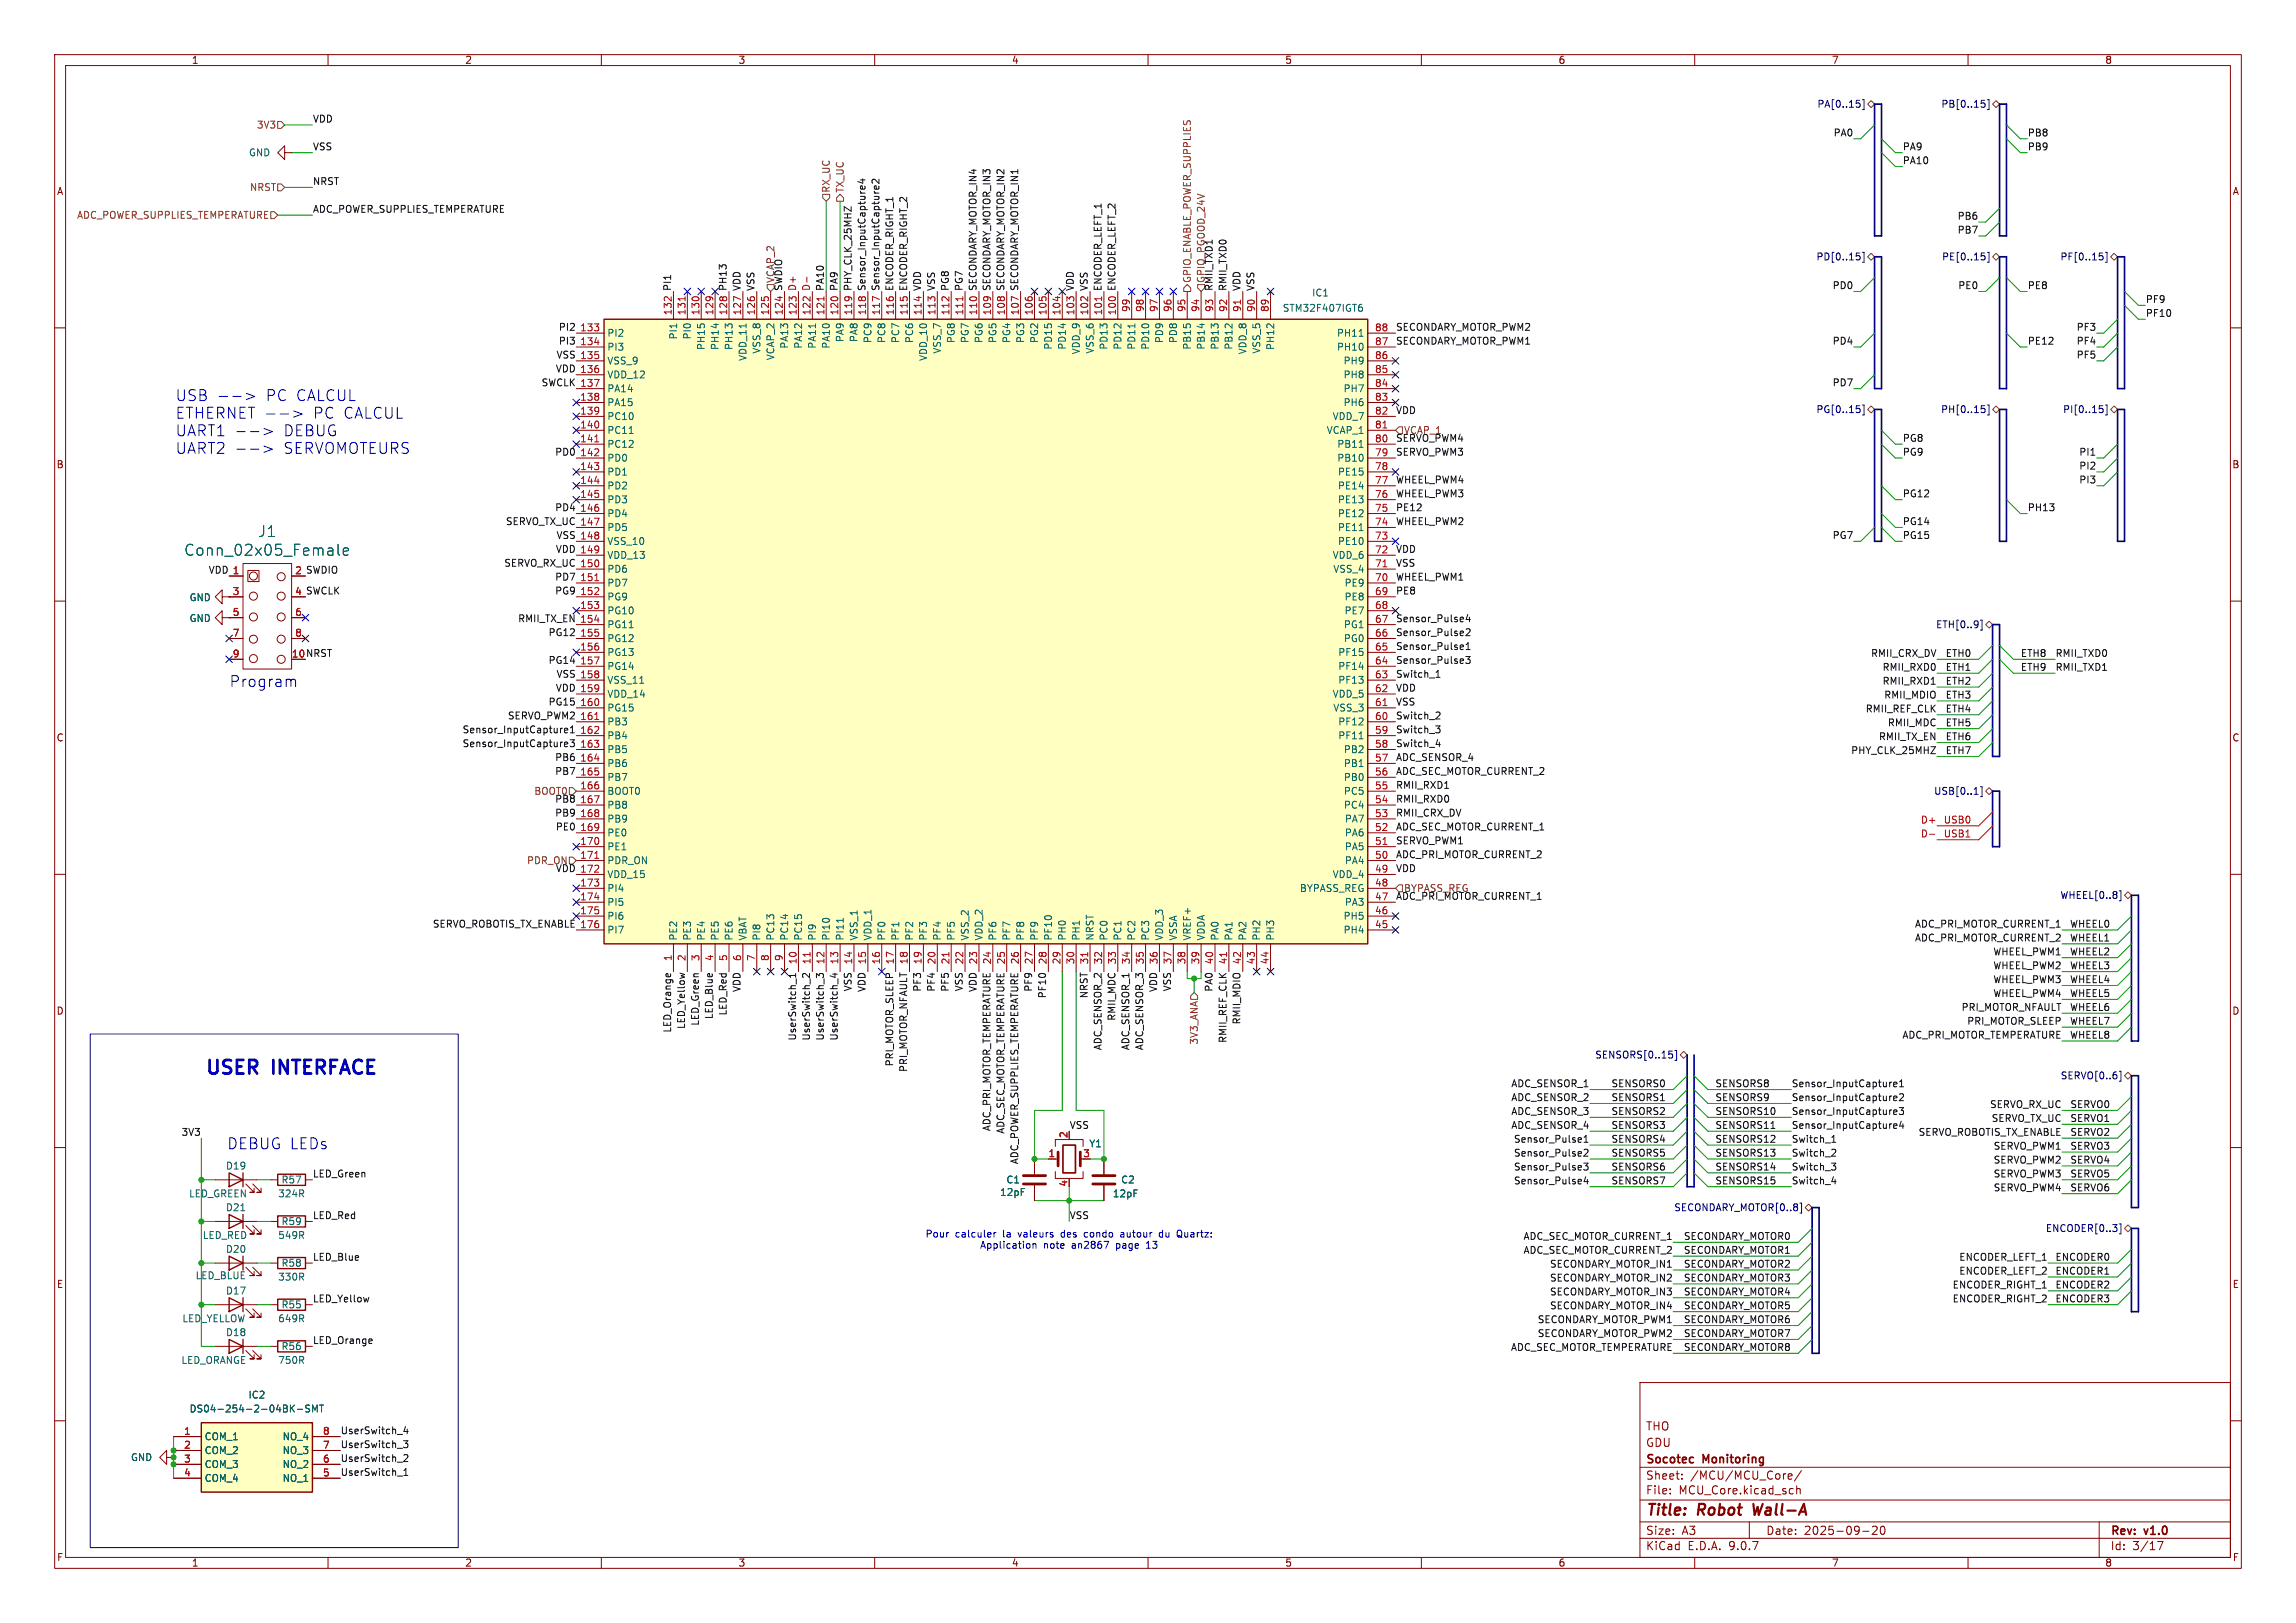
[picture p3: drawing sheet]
<svg xmlns="http://www.w3.org/2000/svg" width="420mm" height="297mm" viewBox="0 0 420 297" stroke-linecap="round" stroke-linejoin="round" font-family="sans-serif">
<defs><g id="words">
<g font-size="3.5" fill="#0000c2">
<text x="37.2" y="197.3">USER</text>
<text x="49.9" y="197.3">INTERFACE</text>
</g>
<g font-size="2.8" fill="#0000c2">
<text x="32" y="73.6">USB --&gt;</text>
<text x="32" y="76.8">ETHERNET --&gt;</text>
<text x="48.6" y="73.6">PC CALCUL</text>
<text x="57.3" y="76.8">PC CALCUL</text>
<text x="32" y="80.1">UART1 --&gt;</text>
<text x="32" y="83.3">UART2 --&gt;</text>
<text x="51.8" y="80.1">DEBUG</text>
<text x="51.8" y="83.3">SERVOMOTEURS</text>
<text x="41.9" y="125.9">Program</text>
<text x="41.5" y="210.5">DEBUG LEDs</text>
</g>
<g font-size="2.8" fill="#006464">
<text x="33.6" y="101.9">Conn_02x05_Female</text>
<text x="47.1" y="98.5">J1</text>
</g>
<g font-size="2.8" fill="#840000">
<text x="301" y="277.9">Title:</text>
<text x="310.6" y="277.9">Robot</text>
<text x="321.5" y="277.9">Wall-A</text>
</g>
<g font-size="2.1" fill="#840000">
<text x="301" y="262">THO</text>
<text x="301" y="268.2">Socotec</text>
<text x="301" y="265">GDU</text>
<text x="311.6" y="268.2">Monitoring</text>
<text x="301" y="273.7">File:</text>
<text x="301" y="271">Sheet:</text>
<text x="307.1" y="273.7">MCU_Core.kicad_sch</text>
<text x="309.2" y="271">/MCU/MCU_Core/</text>
<text x="301" y="281.1">Size:</text>
<text x="307.6" y="281.1">A3</text>
<text x="323" y="281.1">Date:</text>
<text x="330" y="281.1">2025-09-20</text>
<text x="386" y="281.3">Rev:</text>
<text x="392.4" y="281.3">v1.0</text>
<text x="301" y="283.9">KiCad</text>
<text x="308.7" y="283.9">E.D.A.</text>
<text x="316.3" y="283.9">9.0.7</text>
<text x="386" y="283.9">Id:</text>
<text x="390.1" y="283.9">3/17</text>
</g>
<g font-size="1.8" fill="#840000">
<text x="35" y="11.9">1</text>
<text x="85" y="11.9">2</text>
<text x="135" y="11.9">3</text>
<text x="185" y="11.9">4</text>
<text x="235" y="11.9">5</text>
<text x="285" y="11.9">6</text>
<text x="335" y="11.9">7</text>
<text x="385" y="11.9">8</text>
<text x="10.3" y="35.9">A</text>
<text x="408.3" y="35.9">A</text>
<text x="10.3" y="85.9">B</text>
<text x="408.2" y="85.9">B</text>
<text x="53.9" y="105.2">2 SWDIO</text>
<text x="53.9" y="109">4 SWCLK</text>
<text x="53.3" y="120.4">10 NRST</text>
<text x="10.3" y="135.9">C</text>
<text x="408.2" y="135.9">C</text>
<text x="10.3" y="185.9">D</text>
<text x="408.2" y="185.9">D</text>
<text x="10.3" y="235.9">E</text>
<text x="408.3" y="235.9">E</text>
<text x="10.3" y="285.9">F</text>
<text x="35" y="286.9">1</text>
<text x="85" y="286.9">2</text>
<text x="135" y="286.9">3</text>
<text x="185" y="286.9">4</text>
<text x="235" y="286.9">5</text>
<text x="285" y="286.9">6</text>
<text x="335" y="286.9">7</text>
<text x="385" y="286.9">8</text>
<text x="408.3" y="285.9">F</text>
</g>
<g font-size="1.8" fill="#725600">
<text x="46.9" y="23.7">3V3</text>
<text x="45.6" y="35.2">NRST</text>
<text x="152" y="35.4" transform="rotate(-90 152 35.4)">RX_UC</text>
<text x="154.5" y="35.4" transform="rotate(-90 154.5 35.4)">TX_UC</text>
<text x="14" y="40.2">ADC_POWER_SUPPLIES_TEMPERATURE</text>
<text x="141.8" y="51.9" transform="rotate(-90 141.8 51.9)">VCAP_2</text>
<text x="218" y="51.9" transform="rotate(-90 218 51.9)">GPIO_ENABLE_POWER_SUPPLIES</text>
<text x="220.6" y="51.9" transform="rotate(-90 220.6 51.9)">GPIO_PGOOD_24V</text>
<text x="97.6" y="145.6">BOOT0</text>
<text x="96.3" y="158.3">PDR_ON</text>
<text x="219.3" y="191.3" transform="rotate(-90 219.3 191.3)">3V3_ANA</text>
</g>
<g font-size="1.8" fill="#0f0f0f">
<text x="57.1" y="22.5">VDD</text>
<text x="57.1" y="27.6">VSS</text>
<text x="335.3" y="25.1">PA0</text>
<text x="348" y="27.6">PA9</text>
<text x="370.8" y="27.6">PB9</text>
<text x="370.8" y="25.1">PB8</text>
<text x="57.1" y="33.9">NRST</text>
<text x="348" y="30.1">PA10</text>
<text x="57.1" y="39">ADC_POWER_SUPPLIES_TEMPERATURE</text>
<text x="358" y="40.3">PB6</text>
<text x="358" y="42.8">PB7</text>
<text x="122.8" y="53.3" transform="rotate(-90 122.8 53.3)">PI1</text>
<text x="133" y="53.3" transform="rotate(-90 133 53.3)">PH13</text>
<text x="135.5" y="53.3" transform="rotate(-90 135.5 53.3)">VDD</text>
<text x="138.1" y="53.3" transform="rotate(-90 138.1 53.3)">VSS</text>
<text x="143.2" y="53.3" transform="rotate(-90 143.2 53.3)">SWDIO</text>
<text x="150.8" y="53.3" transform="rotate(-90 150.8 53.3)">PA10</text>
<text x="153.3" y="53.3" transform="rotate(-90 153.3 53.3)">PA9</text>
<text x="155.9" y="53.3" transform="rotate(-90 155.9 53.3)">PHY_CLK_25MHZ</text>
<text x="158.4" y="53.3" transform="rotate(-90 158.4 53.3)">Sensor_InputCapture4</text>
<text x="160.9" y="53.3" transform="rotate(-90 160.9 53.3)">Sensor_InputCapture2</text>
<text x="163.5" y="53.3" transform="rotate(-90 163.5 53.3)">ENCODER_RIGHT_1</text>
<text x="166" y="53.3" transform="rotate(-90 166 53.3)">ENCODER_RIGHT_2</text>
<text x="168.6" y="53.3" transform="rotate(-90 168.6 53.3)">VDD</text>
<text x="171.1" y="53.3" transform="rotate(-90 171.1 53.3)">VSS</text>
<text x="173.6" y="53.3" transform="rotate(-90 173.6 53.3)">PG8</text>
<text x="176.2" y="53.3" transform="rotate(-90 176.2 53.3)">PG7</text>
<text x="178.7" y="53.3" transform="rotate(-90 178.7 53.3)">SECONDARY_MOTOR_IN4</text>
<text x="181.3" y="53.3" transform="rotate(-90 181.3 53.3)">SECONDARY_MOTOR_IN3</text>
<text x="183.8" y="53.3" transform="rotate(-90 183.8 53.3)">SECONDARY_MOTOR_IN2</text>
<text x="186.3" y="53.3" transform="rotate(-90 186.3 53.3)">SECONDARY_MOTOR_IN1</text>
<text x="196.5" y="53.3" transform="rotate(-90 196.5 53.3)">VDD</text>
<text x="199" y="53.3" transform="rotate(-90 199 53.3)">VSS</text>
<text x="201.6" y="53.3" transform="rotate(-90 201.6 53.3)">ENCODER_LEFT_1</text>
<text x="204.1" y="53.3" transform="rotate(-90 204.1 53.3)">ENCODER_LEFT_2</text>
<text x="221.9" y="53.3" transform="rotate(-90 221.9 53.3)">RMII_TXD1</text>
<text x="224.4" y="53.3" transform="rotate(-90 224.4 53.3)">RMII_TXD0</text>
<text x="227" y="53.3" transform="rotate(-90 227 53.3)">VDD</text>
<text x="229.5" y="53.3" transform="rotate(-90 229.5 53.3)">VSS</text>
<text x="335.1" y="53">PD0</text>
<text x="358.1" y="53">PE0</text>
<text x="370.8" y="53">PE8</text>
<text x="392.4" y="55.5">PF9</text>
<text x="392.4" y="58.1">PF10</text>
<text x="101.7" y="65.7">VSS 135</text>
<text x="102.1" y="63.2">PI3</text>
<text x="102.1" y="60.6">PI2</text>
<text x="255.3" y="63.2">SECONDARY_MOTOR_PWM1</text>
<text x="255.3" y="60.6">SECONDARY_MOTOR_PWM2</text>
<text x="335.1" y="63.2">PD4</text>
<text x="370.8" y="63.2">PE12</text>
<text x="379.8" y="65.7">PF5</text>
<text x="379.8" y="60.6">PF3</text>
<text x="379.8" y="63.2">PF4</text>
<text x="99" y="70.8">SWCLK 137</text>
<text x="101.6" y="68.2">VDD 136</text>
<text x="335.1" y="70.8">PD7</text>
<text x="255.3" y="75.9">VDD</text>
<text x="101.5" y="83.5">PD0</text>
<text x="255.3" y="83.5">SERVO_PWM3</text>
<text x="255.3" y="80.9">SERVO_PWM4</text>
<text x="256.7" y="79.6">VCAP_1</text>
<text x="348" y="83.5">PG9</text>
<text x="348" y="80.9">PG8</text>
<text x="380.3" y="83.5">PI1</text>
<text x="255.3" y="88.6">WHEEL_PWM4</text>
<text x="380.3" y="86">PI2</text>
<text x="380.3" y="88.6">PI3</text>
<text x="101.5" y="93.6">PD4</text>
<text x="255.3" y="91.1">WHEEL_PWM3</text>
<text x="255.3" y="93.6">PE12</text>
<text x="348" y="91.1">PG12</text>
<text x="370.8" y="93.6">PH13</text>
<text x="92.4" y="96.2">SERVO_TX_UC 147</text>
<text x="101.6" y="101.3">VDD 149</text>
<text x="101.7" y="98.7">VSS 148</text>
<text x="255.3" y="96.2">WHEEL_PWM2</text>
<text x="255.3" y="101.3">VDD</text>
<text x="335.1" y="98.7">PG7</text>
<text x="348" y="98.7">PG15</text>
<text x="348" y="96.2">PG14</text>
<text x="38.1" y="105.1">VDD 1</text>
<text x="92.1" y="103.8">SERVO_RX_UC 150</text>
<text x="101.5" y="106.3">PD7</text>
<text x="255.3" y="103.8">VSS</text>
<text x="255.3" y="106.3">WHEEL_PWM1</text>
<text x="94.7" y="114">RMII_TX_EN 154</text>
<text x="101.5" y="108.9">PG9</text>
<text x="255.3" y="114">Sensor_Pulse4</text>
<text x="255.3" y="108.9">PE8</text>
<text x="100.2" y="116.5">PG12</text>
<text x="255.3" y="119">Sensor_Pulse1</text>
<text x="255.3" y="116.5">Sensor_Pulse2</text>
<text x="100.2" y="121.6">PG14</text>
<text x="101.7" y="124.1">VSS 158</text>
<text x="255.3" y="121.6">Sensor_Pulse3</text>
<text x="255.3" y="124.1">Switch_1</text>
<text x="342.2" y="120.3">RMII_CRX_DV</text>
<text x="344.3" y="122.8">RMII_RXD0</text>
<text x="344.3" y="125.4">RMII_RXD1</text>
<text x="355.8" y="120.3">ETH0</text>
<text x="355.8" y="122.8">ETH1</text>
<text x="355.8" y="125.4">ETH2</text>
<text x="369.6" y="122.8">ETH9</text>
<text x="369.6" y="120.3">ETH8</text>
<text x="375.9" y="120.3">RMII_TXD0</text>
<text x="375.9" y="122.8">RMII_TXD1</text>
<text x="92.8" y="131.7">SERVO_PWM2</text>
<text x="100.2" y="129.2">PG15</text>
<text x="101.6" y="126.7">VDD 159</text>
<text x="255.3" y="126.7">VDD</text>
<text x="255.3" y="129.2">VSS</text>
<text x="255.3" y="131.7">Switch_2</text>
<text x="341.2" y="130.5">RMII_REF_CLK</text>
<text x="344.6" y="127.9">RMII_MDIO</text>
<text x="355.8" y="130.5">ETH4</text>
<text x="355.8" y="127.9">ETH3</text>
<text x="84.5" y="134.3">Sensor_InputCapture1</text>
<text x="84.5" y="136.8">Sensor_InputCapture3</text>
<text x="255.3" y="136.8">Switch_4</text>
<text x="255.3" y="134.3">Switch_3</text>
<text x="343.6" y="135.5">RMII_TX_EN</text>
<text x="345.2" y="133">RMII_MDC</text>
<text x="355.8" y="135.5">ETH6</text>
<text x="355.8" y="133">ETH5</text>
<text x="101.5" y="141.9">PB7</text>
<text x="101.5" y="139.4">PB6</text>
<text x="255.3" y="141.9">ADC_SEC_MOTOR_CURRENT_2</text>
<text x="255.3" y="139.4">ADC_SENSOR_4</text>
<text x="338.5" y="138.1">PHY_CLK_25MHZ</text>
<text x="355.8" y="138.1">ETH7</text>
<text x="101.5" y="147">PB8</text>
<text x="101.5" y="149.5">PB9</text>
<text x="255.3" y="149.5">RMII_CRX_DV</text>
<text x="255.3" y="144.4">RMII_RXD1</text>
<text x="255.3" y="147">RMII_RXD0</text>
<text x="101.6" y="152.1">PE0</text>
<text x="255.3" y="154.6">SERVO_PWM1</text>
<text x="255.3" y="152.1">ADC_SEC_MOTOR_CURRENT_1</text>
<text x="101.6" y="159.7">VDD 172</text>
<text x="255.3" y="159.7">VDD</text>
<text x="255.3" y="157.1">ADC_PRI_MOTOR_CURRENT_2</text>
<text x="255.3" y="164.8">ADC_PRI_MOTOR_CURRENT_1</text>
<text x="256.7" y="163.4">BYPASS_REG</text>
<text x="79.1" y="169.8">SERVO_ROBOTIS_TX_ENABLE 176</text>
<text x="350.2" y="169.8">ADC_PRI_MOTOR_CURRENT_1</text>
<text x="350.2" y="172.4">ADC_PRI_MOTOR_CURRENT_2</text>
<text x="378.6" y="172.4">WHEEL1</text>
<text x="378.6" y="169.8">WHEEL0</text>
<text x="364.5" y="177.5">WHEEL_PWM2</text>
<text x="364.5" y="174.9">WHEEL_PWM1</text>
<text x="364.5" y="180">WHEEL_PWM3</text>
<text x="378.6" y="174.9">WHEEL2</text>
<text x="378.6" y="180">WHEEL4</text>
<text x="378.6" y="177.5">WHEEL3</text>
<text x="133" y="185.9" transform="rotate(-90 133 185.9)">LED_Red</text>
<text x="135.5" y="181.6" transform="rotate(-90 135.5 181.6)">VDD</text>
<text x="155.9" y="181.5" transform="rotate(-90 155.9 181.5)">VSS</text>
<text x="158.4" y="181.6" transform="rotate(-90 158.4 181.6)">VDD</text>
<text x="168.6" y="181.6" transform="rotate(-90 168.6 181.6)">PF3</text>
<text x="171.1" y="181.6" transform="rotate(-90 171.1 181.6)">PF4</text>
<text x="173.6" y="181.6" transform="rotate(-90 173.6 181.6)">PF5</text>
<text x="176.2" y="181.5" transform="rotate(-90 176.2 181.5)">VSS</text>
<text x="178.7" y="181.6" transform="rotate(-90 178.7 181.6)">VDD</text>
<text x="188.9" y="181.6" transform="rotate(-90 188.9 181.6)">PF9</text>
<text x="191.4" y="182.8" transform="rotate(-90 191.4 182.8)">PF10</text>
<text x="199" y="182.8" transform="rotate(-90 199 182.8)">NRST</text>
<text x="211.7" y="181.6" transform="rotate(-90 211.7 181.6)">VDD</text>
<text x="214.3" y="181.5" transform="rotate(-90 214.3 181.5)">VSS</text>
<text x="221.9" y="181.6" transform="rotate(-90 221.9 181.6)">PA0</text>
<text x="358.7" y="185.1">PRI_MOTOR_NFAULT</text>
<text x="364.5" y="182.5">WHEEL_PWM4</text>
<text x="378.6" y="185.1">WHEEL6</text>
<text x="378.6" y="182.5">WHEEL5</text>
<text x="122.8" y="189.1" transform="rotate(-90 122.8 189.1)">LED_Orange</text>
<text x="125.4" y="188.4" transform="rotate(-90 125.4 188.4)">LED_Yellow</text>
<text x="127.9" y="187.8" transform="rotate(-90 127.9 187.8)">LED_Green</text>
<text x="130.5" y="186.6" transform="rotate(-90 130.5 186.6)">LED_Blue</text>
<text x="145.7" y="190.5" transform="rotate(-90 145.7 190.5)">UserSwitch_1</text>
<text x="148.2" y="190.5" transform="rotate(-90 148.2 190.5)">UserSwitch_2</text>
<text x="150.8" y="190.5" transform="rotate(-90 150.8 190.5)">UserSwitch_3</text>
<text x="153.3" y="190.5" transform="rotate(-90 153.3 190.5)">UserSwitch_4</text>
<text x="204.1" y="186.9" transform="rotate(-90 204.1 186.9)">RMII_MDC</text>
<text x="224.4" y="190.9" transform="rotate(-90 224.4 190.9)">RMII_REF_CLK</text>
<text x="227" y="187.6" transform="rotate(-90 227 187.6)">RMII_MDIO</text>
<text x="347.9" y="190.2">ADC_PRI_MOTOR_TEMPERATURE WHEEL8</text>
<text x="359.8" y="187.6">PRI_MOTOR_SLEEP</text>
<text x="378.6" y="187.6">WHEEL7</text>
<text x="163.5" y="195.2" transform="rotate(-90 163.5 195.2)">PRI_MOTOR_SLEEP</text>
<text x="166" y="196.3" transform="rotate(-90 166 196.3)">PRI_MOTOR_NFAULT</text>
<text x="201.6" y="192.3" transform="rotate(-90 201.6 192.3)">ADC_SENSOR_2</text>
<text x="206.7" y="192.3" transform="rotate(-90 206.7 192.3)">ADC_SENSOR_1</text>
<text x="209.2" y="192.3" transform="rotate(-90 209.2 192.3)">ADC_SENSOR_3</text>
<text x="276.4" y="201.6">ADC_SENSOR_2</text>
<text x="276.4" y="199">ADC_SENSOR_1</text>
<text x="294.7" y="199">SENSORS0</text>
<text x="294.7" y="201.6">SENSORS1</text>
<text x="313.7" y="199">SENSORS8</text>
<text x="313.7" y="201.6">SENSORS9</text>
<text x="327.7" y="199">Sensor_InputCapture1</text>
<text x="327.7" y="201.6">Sensor_InputCapture2</text>
<text x="363.9" y="202.9">SERVO_RX_UC</text>
<text x="378.6" y="202.9">SERVO0</text>
<text x="33.1" y="207.9">3V3</text>
<text x="181.3" y="207.1" transform="rotate(-90 181.3 207.1)">ADC_PRI_MOTOR_TEMPERATURE 24</text>
<text x="183.8" y="207.6" transform="rotate(-90 183.8 207.6)">ADC_SEC_MOTOR_TEMPERATURE 25</text>
<text x="195.6" y="206.7">VSS</text>
<text x="276.4" y="206.7">ADC_SENSOR_4</text>
<text x="276.4" y="204.1">ADC_SENSOR_3</text>
<text x="276.8" y="209.2">Sensor_Pulse1</text>
<text x="294.7" y="209.2">SENSORS4</text>
<text x="294.7" y="204.1">SENSORS2</text>
<text x="294.7" y="206.7">SENSORS3</text>
<text x="313.7" y="206.7">SENSORS11</text>
<text x="313.7" y="204.1">SENSORS10</text>
<text x="313.7" y="209.2">SENSORS12</text>
<text x="327.7" y="204.1">Sensor_InputCapture3</text>
<text x="327.7" y="209.2">Switch_1</text>
<text x="327.7" y="206.7">Sensor_InputCapture4</text>
<text x="350.9" y="207.9">SERVO_ROBOTIS_TX_ENABLE</text>
<text x="364.2" y="205.4">SERVO_TX_UC</text>
<text x="378.6" y="205.4">SERVO1</text>
<text x="378.6" y="207.9">SERVO2</text>
<text x="57.1" y="215.6">LED_Green</text>
<text x="186.3" y="213.1" transform="rotate(-90 186.3 213.1)">ADC_POWER_SUPPLIES_TEMPERATURE 26</text>
<text x="276.8" y="211.7">Sensor_Pulse2</text>
<text x="276.8" y="214.3">Sensor_Pulse3</text>
<text x="294.7" y="211.7">SENSORS5</text>
<text x="294.7" y="214.3">SENSORS6</text>
<text x="313.7" y="214.3">SENSORS14</text>
<text x="313.7" y="211.7">SENSORS13</text>
<text x="327.7" y="214.3">Switch_3</text>
<text x="327.7" y="211.7">Switch_2</text>
<text x="364.6" y="213">SERVO_PWM2</text>
<text x="364.6" y="215.6">SERVO_PWM3</text>
<text x="364.6" y="210.5">SERVO_PWM1</text>
<text x="378.6" y="213">SERVO4</text>
<text x="378.6" y="210.5">SERVO3</text>
<text x="378.6" y="215.6">SERVO5</text>
<text x="276.8" y="216.8">Sensor_Pulse4</text>
<text x="294.7" y="216.8">SENSORS7</text>
<text x="313.7" y="216.8">SENSORS15</text>
<text x="327.7" y="216.8">Switch_4</text>
<text x="364.6" y="218.1">SERVO_PWM4</text>
<text x="378.6" y="218.1">SERVO6</text>
<text x="57.1" y="223.2">LED_Red</text>
<text x="195.6" y="223.2">VSS</text>
<text x="278.6" y="227">ADC_SEC_MOTOR_CURRENT_1</text>
<text x="307.9" y="227">SECONDARY_MOTOR0</text>
<text x="57.1" y="230.8">LED_Blue</text>
<text x="278.6" y="229.5">ADC_SEC_MOTOR_CURRENT_2</text>
<text x="283.4" y="232.1">SECONDARY_MOTOR_IN1</text>
<text x="307.9" y="232.1">SECONDARY_MOTOR2</text>
<text x="307.9" y="229.5">SECONDARY_MOTOR1</text>
<text x="358.3" y="230.8">ENCODER_LEFT_1</text>
<text x="358.3" y="233.3">ENCODER_LEFT_2</text>
<text x="375.9" y="233.3">ENCODER1</text>
<text x="375.9" y="230.8">ENCODER0</text>
<text x="57.1" y="238.4">LED_Yellow</text>
<text x="283.4" y="239.7">SECONDARY_MOTOR_IN4</text>
<text x="283.4" y="234.6">SECONDARY_MOTOR_IN2</text>
<text x="283.4" y="237.1">SECONDARY_MOTOR_IN3</text>
<text x="307.9" y="239.7">SECONDARY_MOTOR5</text>
<text x="307.9" y="234.6">SECONDARY_MOTOR3</text>
<text x="307.9" y="237.1">SECONDARY_MOTOR4</text>
<text x="357.1" y="235.9">ENCODER_RIGHT_1</text>
<text x="357.1" y="238.4">ENCODER_RIGHT_2</text>
<text x="375.9" y="235.9">ENCODER2</text>
<text x="375.9" y="238.4">ENCODER3</text>
<text x="281.2" y="244.8">SECONDARY_MOTOR_PWM2</text>
<text x="281.2" y="242.2">SECONDARY_MOTOR_PWM1</text>
<text x="307.9" y="242.2">SECONDARY_MOTOR6</text>
<text x="307.9" y="244.8">SECONDARY_MOTOR7</text>
<text x="57.1" y="246">LED_Orange</text>
<text x="276.3" y="247.3">ADC_SEC_MOTOR_TEMPERATURE</text>
<text x="307.9" y="247.3">SECONDARY_MOTOR8</text>
<text x="62.2" y="262.5">UserSwitch_4</text>
<text x="62.2" y="265.1">UserSwitch_3</text>
<text x="62.2" y="267.6">UserSwitch_2</text>
<text x="62.2" y="270.2">UserSwitch_1</text>
</g>
<g font-size="1.8" fill="#000084">
<text x="332.3" y="19.9">PA[0..15]</text>
<text x="355" y="19.9">PB[0..15]</text>
<text x="332.2" y="47.9">PD[0..15]</text>
<text x="355.1" y="47.9">PE[0..15]</text>
<text x="376.8" y="47.9">PF[0..15]</text>
<text x="332.2" y="75.8">PG[0..15]</text>
<text x="355" y="75.8">PH[0..15]</text>
<text x="377.3" y="75.8">PI[0..15]</text>
<text x="354.1" y="115.2">ETH[0..9]</text>
<text x="353.7" y="145.6">USB[0..1]</text>
<text x="376.8" y="164.7">WHEEL[0..8]</text>
<text x="291.7" y="193.9">SENSORS[0..15]</text>
<text x="376.9" y="197.7">SERVO[0..6]</text>
<text x="306.2" y="221.8">SECONDARY_MOTOR[0..8]</text>
<text x="374.1" y="225.7">ENCODER[0..3]</text>
</g>
<g font-size="1.8" fill="#006464">
<text x="45.4" y="28.8">GND</text>
<text x="234.6" y="57.3">STM32F407IGT6</text>
<text x="239.9" y="54.5">IC1</text>
<text x="111" y="64.4">PI3</text>
<text x="111" y="61.8">PI2</text>
<text x="124.1" y="62.2" transform="rotate(-90 124.1 62.2)">PI1</text>
<text x="126.6" y="62.2" transform="rotate(-90 126.6 62.2)">PI0</text>
<text x="129.1" y="64.2" transform="rotate(-90 129.1 64.2)">PH15</text>
<text x="131.7" y="64.2" transform="rotate(-90 131.7 64.2)">PH14</text>
<text x="134.2" y="64.2" transform="rotate(-90 134.2 64.2)">PH13</text>
<text x="139.3" y="64.8" transform="rotate(-90 139.3 64.8)">VSS_8</text>
<text x="144.4" y="63.9" transform="rotate(-90 144.4 63.9)">PA13</text>
<text x="146.9" y="63.9" transform="rotate(-90 146.9 63.9)">PA12</text>
<text x="149.5" y="63.9" transform="rotate(-90 149.5 63.9)">PA11</text>
<text x="152" y="63.9" transform="rotate(-90 152 63.9)">PA10</text>
<text x="154.5" y="62.7" transform="rotate(-90 154.5 62.7)">PA9</text>
<text x="157.1" y="62.7" transform="rotate(-90 157.1 62.7)">PA8</text>
<text x="159.6" y="62.9" transform="rotate(-90 159.6 62.9)">PC9</text>
<text x="162.2" y="62.9" transform="rotate(-90 162.2 62.9)">PC8</text>
<text x="164.7" y="62.9" transform="rotate(-90 164.7 62.9)">PC7</text>
<text x="167.2" y="62.9" transform="rotate(-90 167.2 62.9)">PC6</text>
<text x="172.3" y="64.8" transform="rotate(-90 172.3 64.8)">VSS_7</text>
<text x="174.9" y="62.9" transform="rotate(-90 174.9 62.9)">PG8</text>
<text x="177.4" y="62.9" transform="rotate(-90 177.4 62.9)">PG7</text>
<text x="179.9" y="62.9" transform="rotate(-90 179.9 62.9)">PG6</text>
<text x="182.5" y="62.9" transform="rotate(-90 182.5 62.9)">PG5</text>
<text x="185" y="62.9" transform="rotate(-90 185 62.9)">PG4</text>
<text x="187.6" y="62.9" transform="rotate(-90 187.6 62.9)">PG3</text>
<text x="190.1" y="62.9" transform="rotate(-90 190.1 62.9)">PG2</text>
<text x="192.6" y="64.1" transform="rotate(-90 192.6 64.1)">PD15</text>
<text x="195.2" y="64.1" transform="rotate(-90 195.2 64.1)">PD14</text>
<text x="197.7" y="64.9" transform="rotate(-90 197.7 64.9)">VDD_9</text>
<text x="200.3" y="64.8" transform="rotate(-90 200.3 64.8)">VSS_6</text>
<text x="202.8" y="64.1" transform="rotate(-90 202.8 64.1)">PD13</text>
<text x="205.3" y="64.1" transform="rotate(-90 205.3 64.1)">PD12</text>
<text x="207.9" y="64.1" transform="rotate(-90 207.9 64.1)">PD11</text>
<text x="210.4" y="64.1" transform="rotate(-90 210.4 64.1)">PD10</text>
<text x="213" y="62.9" transform="rotate(-90 213 62.9)">PD9</text>
<text x="215.5" y="62.9" transform="rotate(-90 215.5 62.9)">PD8</text>
<text x="218" y="64.1" transform="rotate(-90 218 64.1)">PB15</text>
<text x="220.6" y="64.1" transform="rotate(-90 220.6 64.1)">PB14</text>
<text x="223.1" y="64.1" transform="rotate(-90 223.1 64.1)">PB13</text>
<text x="225.7" y="64.1" transform="rotate(-90 225.7 64.1)">PB12</text>
<text x="228.2" y="64.9" transform="rotate(-90 228.2 64.9)">VDD_8</text>
<text x="230.7" y="64.8" transform="rotate(-90 230.7 64.8)">VSS_5</text>
<text x="233.3" y="64.2" transform="rotate(-90 233.3 64.2)">PH12</text>
<text x="244.5" y="64.4">PH10</text>
<text x="244.5" y="61.8">PH11</text>
<text x="111" y="72">PA14</text>
<text x="111" y="69.4">VDD_12</text>
<text x="111" y="66.9">VSS_9</text>
<text x="136.8" y="66.1" transform="rotate(-90 136.8 66.1)">VDD_11</text>
<text x="141.8" y="66" transform="rotate(-90 141.8 66)">VCAP_2</text>
<text x="169.8" y="66.1" transform="rotate(-90 169.8 66.1)">VDD_10</text>
<text x="245.7" y="72">PH7</text>
<text x="245.7" y="69.4">PH8</text>
<text x="245.7" y="66.9">PH9</text>
<text x="111" y="77.1">PC10</text>
<text x="111" y="74.5">PA15</text>
<text x="243.7" y="77.1">VDD_7</text>
<text x="245.7" y="74.5">PH6</text>
<text x="111" y="82.1">PC12</text>
<text x="111" y="79.6">PC11</text>
<text x="242.6" y="79.6">VCAP_1</text>
<text x="244.5" y="82.1">PB11</text>
<text x="111" y="89.8">PD2</text>
<text x="111" y="87.2">PD1</text>
<text x="111" y="84.7">PD0</text>
<text x="244.5" y="84.7">PB10</text>
<text x="244.6" y="89.8">PE14</text>
<text x="244.6" y="87.2">PE15</text>
<text x="111" y="94.8">PD4</text>
<text x="111" y="92.3">PD3</text>
<text x="244.6" y="94.8">PE12</text>
<text x="244.6" y="92.3">PE13</text>
<text x="111" y="99.9">VSS_10</text>
<text x="111" y="97.4">PD5</text>
<text x="244.6" y="99.9">PE10</text>
<text x="244.6" y="97.4">PE11</text>
<text x="111" y="107.5">PD7</text>
<text x="111" y="105">PD6</text>
<text x="111" y="102.5">VDD_13</text>
<text x="243.7" y="102.5">VDD_6</text>
<text x="243.8" y="105">VSS_4</text>
<text x="245.9" y="107.5">PE9</text>
<text x="34.6" y="110.2">GND</text>
<text x="111" y="112.6">PG10</text>
<text x="111" y="110.1">PG9</text>
<text x="245.9" y="112.6">PE7</text>
<text x="245.9" y="110.1">PE8</text>
<text x="34.6" y="114">GND</text>
<text x="111" y="117.7">PG12</text>
<text x="111" y="115.2">PG11</text>
<text x="245.7" y="117.7">PG0</text>
<text x="245.7" y="115.2">PG1</text>
<text x="111" y="125.3">VSS_11</text>
<text x="111" y="122.8">PG14</text>
<text x="111" y="120.2">PG13</text>
<text x="244.7" y="125.3">PF13</text>
<text x="244.7" y="122.8">PF14</text>
<text x="244.7" y="120.2">PF15</text>
<text x="111" y="130.4">PG15</text>
<text x="111" y="127.9">VDD_14</text>
<text x="243.7" y="127.9">VDD_5</text>
<text x="243.8" y="130.4">VSS_3</text>
<text x="111" y="135.5">PB4</text>
<text x="111" y="132.9">PB3</text>
<text x="244.7" y="135.5">PF11</text>
<text x="244.7" y="132.9">PF12</text>
<text x="111" y="143.1">PB7</text>
<text x="111" y="140.6">PB6</text>
<text x="111" y="138">PB5</text>
<text x="245.7" y="143.1">PB0</text>
<text x="245.7" y="140.6">PB1</text>
<text x="245.7" y="138">PB2</text>
<text x="111" y="148.2">PB8</text>
<text x="111" y="145.6">BOOT0</text>
<text x="245.7" y="148.2">PC4</text>
<text x="245.7" y="145.6">PC5</text>
<text x="111" y="155.8">PE1</text>
<text x="111" y="153.3">PE0</text>
<text x="111" y="150.7">PB9</text>
<text x="245.9" y="155.8">PA5</text>
<text x="245.9" y="153.3">PA6</text>
<text x="245.9" y="150.7">PA7</text>
<text x="111" y="160.9">VDD_15</text>
<text x="111" y="158.3">PDR_ON</text>
<text x="243.7" y="160.9">VDD_4</text>
<text x="245.9" y="158.3">PA4</text>
<text x="111" y="166">PI5</text>
<text x="111" y="163.4">PI4</text>
<text x="237.7" y="163.4">BYPASS_REG</text>
<text x="245.9" y="166">PA3</text>
<text x="111" y="171">PI7</text>
<text x="111" y="168.5">PI6</text>
<text x="124.1" y="172.2" transform="rotate(-90 124.1 172.2)">PE2</text>
<text x="126.6" y="172.2" transform="rotate(-90 126.6 172.2)">PE3</text>
<text x="129.1" y="172.2" transform="rotate(-90 129.1 172.2)">PE4</text>
<text x="131.7" y="172.2" transform="rotate(-90 131.7 172.2)">PE5</text>
<text x="134.2" y="172.2" transform="rotate(-90 134.2 172.2)">PE6</text>
<text x="136.8" y="172.2" transform="rotate(-90 136.8 172.2)">VBAT</text>
<text x="139.3" y="172.2" transform="rotate(-90 139.3 172.2)">PI8</text>
<text x="141.8" y="172.2" transform="rotate(-90 141.8 172.2)">PC13</text>
<text x="144.4" y="172.2" transform="rotate(-90 144.4 172.2)">PC14</text>
<text x="146.9" y="172.2" transform="rotate(-90 146.9 172.2)">PC15</text>
<text x="149.5" y="172.2" transform="rotate(-90 149.5 172.2)">PI9</text>
<text x="152" y="172.2" transform="rotate(-90 152 172.2)">PI10</text>
<text x="154.5" y="172.2" transform="rotate(-90 154.5 172.2)">PI11</text>
<text x="157.1" y="172.2" transform="rotate(-90 157.1 172.2)">VSS_1</text>
<text x="159.6" y="172.2" transform="rotate(-90 159.6 172.2)">VDD_1</text>
<text x="162.2" y="172.2" transform="rotate(-90 162.2 172.2)">PF0</text>
<text x="164.7" y="172.2" transform="rotate(-90 164.7 172.2)">PF1</text>
<text x="167.2" y="172.2" transform="rotate(-90 167.2 172.2)">PF2</text>
<text x="169.8" y="172.2" transform="rotate(-90 169.8 172.2)">PF3</text>
<text x="172.3" y="172.2" transform="rotate(-90 172.3 172.2)">PF4</text>
<text x="174.9" y="172.2" transform="rotate(-90 174.9 172.2)">PF5</text>
<text x="177.4" y="172.2" transform="rotate(-90 177.4 172.2)">VSS_2</text>
<text x="179.9" y="172.2" transform="rotate(-90 179.9 172.2)">VDD_2</text>
<text x="182.5" y="172.2" transform="rotate(-90 182.5 172.2)">PF6</text>
<text x="185" y="172.2" transform="rotate(-90 185 172.2)">PF7</text>
<text x="187.6" y="172.2" transform="rotate(-90 187.6 172.2)">PF8</text>
<text x="190.1" y="172.2" transform="rotate(-90 190.1 172.2)">PF9</text>
<text x="192.6" y="172.2" transform="rotate(-90 192.6 172.2)">PF10</text>
<text x="195.2" y="172.2" transform="rotate(-90 195.2 172.2)">PH0</text>
<text x="197.7" y="172.2" transform="rotate(-90 197.7 172.2)">PH1</text>
<text x="200.3" y="172.2" transform="rotate(-90 200.3 172.2)">NRST</text>
<text x="202.8" y="172.2" transform="rotate(-90 202.8 172.2)">PC0</text>
<text x="205.3" y="172.2" transform="rotate(-90 205.3 172.2)">PC1</text>
<text x="207.9" y="172.2" transform="rotate(-90 207.9 172.2)">PC2</text>
<text x="210.4" y="172.2" transform="rotate(-90 210.4 172.2)">PC3</text>
<text x="213" y="172.2" transform="rotate(-90 213 172.2)">VDD_3</text>
<text x="215.5" y="172.2" transform="rotate(-90 215.5 172.2)">VSSA</text>
<text x="218" y="172.2" transform="rotate(-90 218 172.2)">VREF+</text>
<text x="220.6" y="172.2" transform="rotate(-90 220.6 172.2)">VDDA</text>
<text x="223.1" y="172.2" transform="rotate(-90 223.1 172.2)">PA0</text>
<text x="225.7" y="172.2" transform="rotate(-90 225.7 172.2)">PA1</text>
<text x="228.2" y="172.2" transform="rotate(-90 228.2 172.2)">PA2</text>
<text x="230.7" y="172.2" transform="rotate(-90 230.7 172.2)">PH2</text>
<text x="233.3" y="172.2" transform="rotate(-90 233.3 172.2)">PH3</text>
<text x="245.7" y="171">PH4</text>
<text x="245.7" y="168.5">PH5</text>
<text x="41.2" y="214.2">D19</text>
<text x="199.2" y="210.2">Y1</text>
<text x="34.5" y="219.3">LED_GREEN</text>
<text x="41.2" y="221.8">D21</text>
<text x="50.8" y="219.3">324R</text>
<text x="51.4" y="216.8">R57</text>
<text x="182.8" y="219">12pF</text>
<text x="184" y="216.8">C1</text>
<text x="203.5" y="219.3">12pF</text>
<text x="205" y="216.8">C2</text>
<text x="37" y="226.9">LED_RED</text>
<text x="50.8" y="226.9">549R</text>
<text x="51.4" y="224.4">R59</text>
<text x="41.2" y="229.5">D20</text>
<text x="51.4" y="232">R58</text>
<text x="35.7" y="234.3">LED_BLUE</text>
<text x="41.2" y="237.1">D17</text>
<text x="50.8" y="234.5">330R</text>
<text x="51.4" y="239.6">R55</text>
<text x="33.3" y="242.2">LED_YELLOW</text>
<text x="41.2" y="244.7">D18</text>
<text x="50.8" y="242.2">649R</text>
<text x="33.1" y="249.8">LED_ORANGE</text>
<text x="50.8" y="249.8">750R</text>
<text x="51.4" y="247.2">R56</text>
<text x="45.3" y="256.1">IC2</text>
<text x="34.6" y="258.7">DS04-254-2-04BK-SMT</text>
<text x="37.3" y="263.8">COM_1</text>
<text x="51.6" y="263.8">NO_4</text>
<text x="23.9" y="267.6">GND</text>
<text x="37.3" y="266.3">COM_2</text>
<text x="37.3" y="268.8">COM_3</text>
<text x="51.6" y="266.3">NO_3</text>
<text x="51.6" y="268.8">NO_2</text>
<text x="37.3" y="271.4">COM_4</text>
<text x="51.6" y="271.4">NO_1</text>
</g>
<g font-size="1.8" fill="#f00">
<text x="145.7" y="53.3" transform="rotate(-90 145.7 53.3)">D+</text>
<text x="148.2" y="53.3" transform="rotate(-90 148.2 53.3)">D-</text>
<text x="351.3" y="153.3">D-</text>
<text x="351.3" y="150.8">D+</text>
<text x="355.5" y="153.3">USB1</text>
<text x="355.5" y="150.8">USB0</text>
</g>
<g font-size="1.8" fill="#a90000">
<text x="122.9" y="57.8" transform="rotate(-90 122.9 57.8)">132</text>
<text x="125.5" y="57.8" transform="rotate(-90 125.5 57.8)">131</text>
<text x="128" y="57.8" transform="rotate(-90 128 57.8)">130</text>
<text x="130.6" y="57.8" transform="rotate(-90 130.6 57.8)">129</text>
<text x="133.1" y="57.8" transform="rotate(-90 133.1 57.8)">128</text>
<text x="135.6" y="57.8" transform="rotate(-90 135.6 57.8)">127</text>
<text x="138.2" y="57.8" transform="rotate(-90 138.2 57.8)">126</text>
<text x="140.7" y="57.8" transform="rotate(-90 140.7 57.8)">125</text>
<text x="143.3" y="57.8" transform="rotate(-90 143.3 57.8)">124</text>
<text x="145.8" y="57.8" transform="rotate(-90 145.8 57.8)">123</text>
<text x="148.3" y="57.8" transform="rotate(-90 148.3 57.8)">122</text>
<text x="150.9" y="57.8" transform="rotate(-90 150.9 57.8)">121</text>
<text x="153.4" y="57.8" transform="rotate(-90 153.4 57.8)">120</text>
<text x="156" y="57.8" transform="rotate(-90 156 57.8)">119</text>
<text x="158.5" y="57.8" transform="rotate(-90 158.5 57.8)">118</text>
<text x="161" y="57.8" transform="rotate(-90 161 57.8)">117</text>
<text x="163.6" y="57.8" transform="rotate(-90 163.6 57.8)">116</text>
<text x="166.1" y="57.8" transform="rotate(-90 166.1 57.8)">115</text>
<text x="168.7" y="57.8" transform="rotate(-90 168.7 57.8)">114</text>
<text x="171.2" y="57.8" transform="rotate(-90 171.2 57.8)">113</text>
<text x="173.7" y="57.8" transform="rotate(-90 173.7 57.8)">112</text>
<text x="176.3" y="57.8" transform="rotate(-90 176.3 57.8)">111</text>
<text x="178.8" y="57.8" transform="rotate(-90 178.8 57.8)">110</text>
<text x="181.4" y="57.8" transform="rotate(-90 181.4 57.8)">109</text>
<text x="183.9" y="57.8" transform="rotate(-90 183.9 57.8)">108</text>
<text x="186.4" y="57.8" transform="rotate(-90 186.4 57.8)">107</text>
<text x="189" y="57.8" transform="rotate(-90 189 57.8)">106</text>
<text x="191.5" y="57.8" transform="rotate(-90 191.5 57.8)">105</text>
<text x="194.1" y="57.8" transform="rotate(-90 194.1 57.8)">104</text>
<text x="196.6" y="57.8" transform="rotate(-90 196.6 57.8)">103</text>
<text x="199.1" y="57.8" transform="rotate(-90 199.1 57.8)">102</text>
<text x="201.7" y="57.8" transform="rotate(-90 201.7 57.8)">101</text>
<text x="204.2" y="57.8" transform="rotate(-90 204.2 57.8)">100</text>
<text x="206.8" y="57.2" transform="rotate(-90 206.8 57.2)">99</text>
<text x="209.3" y="57.2" transform="rotate(-90 209.3 57.2)">98</text>
<text x="211.8" y="57.2" transform="rotate(-90 211.8 57.2)">97</text>
<text x="214.4" y="57.2" transform="rotate(-90 214.4 57.2)">96</text>
<text x="216.9" y="57.2" transform="rotate(-90 216.9 57.2)">95</text>
<text x="219.5" y="57.2" transform="rotate(-90 219.5 57.2)">94</text>
<text x="222" y="57.2" transform="rotate(-90 222 57.2)">93</text>
<text x="224.5" y="57.2" transform="rotate(-90 224.5 57.2)">92</text>
<text x="227.1" y="57.2" transform="rotate(-90 227.1 57.2)">91</text>
<text x="229.6" y="57.2" transform="rotate(-90 229.6 57.2)">90</text>
<text x="232.2" y="57.2" transform="rotate(-90 232.2 57.2)">89</text>
<text x="106" y="63.2">134</text>
<text x="106" y="60.7">133</text>
<text x="251.4" y="65.8">86</text>
<text x="251.4" y="63.2">87</text>
<text x="251.4" y="60.7">88</text>
<text x="251.4" y="70.9">84</text>
<text x="251.4" y="68.3">85</text>
<text x="106" y="75.9">139</text>
<text x="106" y="73.4">138</text>
<text x="251.4" y="75.9">82</text>
<text x="251.4" y="73.4">83</text>
<text x="106" y="83.6">142</text>
<text x="106" y="81">141</text>
<text x="106" y="78.5">140</text>
<text x="251.4" y="83.6">79</text>
<text x="251.4" y="81">80</text>
<text x="251.4" y="78.5">81</text>
<text x="106" y="88.6">144</text>
<text x="106" y="86.1">143</text>
<text x="251.4" y="88.6">77</text>
<text x="251.4" y="86.1">78</text>
<text x="106" y="93.7">146</text>
<text x="106" y="91.2">145</text>
<text x="251.4" y="93.7">75</text>
<text x="251.4" y="91.2">76</text>
<text x="251.4" y="101.3">72</text>
<text x="251.4" y="98.8">73</text>
<text x="251.4" y="96.3">74</text>
<text x="42.5" y="105.2">1</text>
<text x="53.9" y="105.2">2</text>
<text x="106" y="106.4">151</text>
<text x="251.4" y="106.4">70</text>
<text x="251.4" y="103.9">71</text>
<text x="42.5" y="109">3</text>
<text x="42.5" y="112.8">5</text>
<text x="53.9" y="112.8">6</text>
<text x="53.9" y="109">4</text>
<text x="106" y="111.5">153</text>
<text x="106" y="109">152</text>
<text x="251.4" y="111.5">68</text>
<text x="251.4" y="109">69</text>
<text x="42.5" y="116.6">7</text>
<text x="53.9" y="116.6">8</text>
<text x="106" y="119.1">156</text>
<text x="106" y="116.6">155</text>
<text x="251.4" y="119.1">65</text>
<text x="251.4" y="116.6">66</text>
<text x="251.4" y="114">67</text>
<text x="42.5" y="120.4">9</text>
<text x="53.3" y="120.4">10</text>
<text x="106" y="121.7">157</text>
<text x="251.4" y="124.2">63</text>
<text x="251.4" y="121.7">64</text>
<text x="106" y="131.8">161</text>
<text x="106" y="129.3">160</text>
<text x="251.4" y="131.8">60</text>
<text x="251.4" y="129.3">61</text>
<text x="251.4" y="126.7">62</text>
<text x="106" y="136.9">163</text>
<text x="106" y="134.4">162</text>
<text x="251.4" y="136.9">58</text>
<text x="251.4" y="134.4">59</text>
<text x="106" y="142">165</text>
<text x="106" y="139.4">164</text>
<text x="251.4" y="142">56</text>
<text x="251.4" y="139.4">57</text>
<text x="106" y="149.6">168</text>
<text x="106" y="147.1">167</text>
<text x="106" y="144.5">166</text>
<text x="251.4" y="149.6">53</text>
<text x="251.4" y="147.1">54</text>
<text x="251.4" y="144.5">55</text>
<text x="106" y="154.7">170</text>
<text x="106" y="152.1">169</text>
<text x="251.4" y="154.7">51</text>
<text x="251.4" y="152.1">52</text>
<text x="106" y="157.2">171</text>
<text x="251.4" y="159.8">49</text>
<text x="251.4" y="157.2">50</text>
<text x="106" y="167.4">175</text>
<text x="106" y="164.8">174</text>
<text x="106" y="162.3">173</text>
<text x="251.4" y="167.4">46</text>
<text x="251.4" y="164.8">47</text>
<text x="251.4" y="162.3">48</text>
<text x="251.4" y="169.9">45</text>
<text x="122.9" y="176" transform="rotate(-90 122.9 176)">1</text>
<text x="125.5" y="176" transform="rotate(-90 125.5 176)">2</text>
<text x="128" y="176" transform="rotate(-90 128 176)">3</text>
<text x="130.6" y="176" transform="rotate(-90 130.6 176)">4</text>
<text x="133.1" y="176" transform="rotate(-90 133.1 176)">5</text>
<text x="135.6" y="176" transform="rotate(-90 135.6 176)">6</text>
<text x="138.2" y="176" transform="rotate(-90 138.2 176)">7</text>
<text x="140.7" y="176" transform="rotate(-90 140.7 176)">8</text>
<text x="143.3" y="176" transform="rotate(-90 143.3 176)">9</text>
<text x="145.8" y="176.6" transform="rotate(-90 145.8 176.6)">10</text>
<text x="148.3" y="176.6" transform="rotate(-90 148.3 176.6)">11</text>
<text x="150.9" y="176.6" transform="rotate(-90 150.9 176.6)">12</text>
<text x="153.4" y="176.6" transform="rotate(-90 153.4 176.6)">13</text>
<text x="156" y="176.6" transform="rotate(-90 156 176.6)">14</text>
<text x="158.5" y="176.6" transform="rotate(-90 158.5 176.6)">15</text>
<text x="161" y="176.6" transform="rotate(-90 161 176.6)">16</text>
<text x="163.6" y="176.6" transform="rotate(-90 163.6 176.6)">17</text>
<text x="166.1" y="176.6" transform="rotate(-90 166.1 176.6)">18</text>
<text x="168.7" y="176.6" transform="rotate(-90 168.7 176.6)">19</text>
<text x="171.2" y="176.6" transform="rotate(-90 171.2 176.6)">20</text>
<text x="173.7" y="176.6" transform="rotate(-90 173.7 176.6)">21</text>
<text x="176.3" y="176.6" transform="rotate(-90 176.3 176.6)">22</text>
<text x="178.8" y="176.6" transform="rotate(-90 178.8 176.6)">23</text>
<text x="189" y="176.6" transform="rotate(-90 189 176.6)">27</text>
<text x="191.5" y="176.6" transform="rotate(-90 191.5 176.6)">28</text>
<text x="194.1" y="176.6" transform="rotate(-90 194.1 176.6)">29</text>
<text x="196.6" y="176.6" transform="rotate(-90 196.6 176.6)">30</text>
<text x="199.1" y="176.6" transform="rotate(-90 199.1 176.6)">31</text>
<text x="201.7" y="176.6" transform="rotate(-90 201.7 176.6)">32</text>
<text x="204.2" y="176.6" transform="rotate(-90 204.2 176.6)">33</text>
<text x="206.8" y="176.6" transform="rotate(-90 206.8 176.6)">34</text>
<text x="209.3" y="176.6" transform="rotate(-90 209.3 176.6)">35</text>
<text x="211.8" y="176.6" transform="rotate(-90 211.8 176.6)">36</text>
<text x="214.4" y="176.6" transform="rotate(-90 214.4 176.6)">37</text>
<text x="216.9" y="176.6" transform="rotate(-90 216.9 176.6)">38</text>
<text x="219.5" y="176.6" transform="rotate(-90 219.5 176.6)">39</text>
<text x="222" y="176.6" transform="rotate(-90 222 176.6)">40</text>
<text x="224.5" y="176.6" transform="rotate(-90 224.5 176.6)">41</text>
<text x="227.1" y="176.6" transform="rotate(-90 227.1 176.6)">42</text>
<text x="229.6" y="176.6" transform="rotate(-90 229.6 176.6)">43</text>
<text x="232.2" y="176.6" transform="rotate(-90 232.2 176.6)">44</text>
<text x="195.3" y="208.4" transform="rotate(-90 195.3 208.4)">2</text>
<text x="191.7" y="211.8">1</text>
<text x="198" y="211.8">3</text>
<text x="195.3" y="217.2" transform="rotate(-90 195.3 217.2)">4</text>
<text x="33.6" y="262.6">1</text>
<text x="59" y="262.6">8</text>
<text x="33.6" y="265.2">2</text>
<text x="33.6" y="267.7">3</text>
<text x="59" y="265.2">7</text>
<text x="59" y="267.7">6</text>
<text x="33.6" y="270.3">4</text>
<text x="59" y="270.3">5</text>
</g>
<g font-size="1.8" fill="#0000c2">
<text x="169.2" y="226.7">Pour</text>
<text x="174.7" y="226.7">calculer</text>
<text x="183.6" y="226.7">la</text>
<text x="186.6" y="226.7">valeurs</text>
<text x="194.6" y="226.7">des</text>
<text x="199" y="226.7">condo</text>
<text x="205.9" y="226.7">autour</text>
<text x="213.1" y="226.7">du</text>
<text x="216.6" y="226.7">Quartz:</text>
<text x="179.2" y="228.7">Application</text>
<text x="190.9" y="228.7">note</text>
<text x="196.2" y="228.7">an2867</text>
<text x="204.5" y="228.7">page</text>
<text x="210.2" y="228.7">13</text>
</g>
</g></defs>
<g fill="none" stroke="#840000" stroke-width=".18">
<path d="M10 10h400v277h-400zM12 12h396v273h-396zM60 10v2M110 10v2M160 10v2M210 10v2M260 10v2M310 10v2M360 10v2M10 60h2M408 60h2M10 110h2"/>
<path d="M408 110h2M10 160h2M408 160h2M10 210h2M189.2 212.1v2.8M189.2 216.9v2.8M191.8 212.1h1.7M193 209.8v-1.3h5.1v1.3M193 214.4v1.2h5.1v-1.2M195.6 215.6v.3M201.9 212.1v2.8M201.9 216.9v2.8"/>
<path d="M408 210h2M39.4 238.8h7.6M39.4 231.1h7.6M45 239.5l1.5 1.5h-.8h.8v-.7M45 231.9l1.5 1.5h-.8h.8v-.7M46.2 239.5l1.6 1.5h-.8h.8v-.7M46.2 231.9l1.6 1.5h-.8h.8v-.7M39.4 246.4h7.6M45 247.1l1.5 1.6h-.8h.8v-.8M46.2 247.1l1.6 1.6h-.8h.8v-.8M49.5 246.4h1.3M55.9 246.4h1.2"/>
<path d="M300 253h108v32h-108zM10 260h2M30.5 266.7v-1.3l-1.3 1.3 1.3 1.3v-1.3h1.2M31.7 266.7h.1M300 278.5h108M300 274.5h108M300 268.5h108M305.5 273.2v.2M305.5 272.5v.1M307.7 270.5v.2M307.7 269.8v.1M320 278.5v3"/>
<path d="M327.1 270.2l.7-.2-.1-.2-.4-.1-.2 .2 .1 .7h.5M327.9 272.4l.1 .1M328 273.3l-.1 .1M328.7 271.9v1.5M328.7 272.5l.2-.1 .3 .1 .1 .9M329.5 269.1l-1.3 1.9M342.5 279.4l.6-.1 .2 .1 .1 .3-1 1.1h1M344.1 279.4l.2-.1a.8 .8 0 0 1 .5 .7 .8 .8 0 0 1-.5 .8l-.2-.2-.2-.4zM384 278.5v6.5M408 260h2M60 285v2M110 285v2"/>
<path d="M160 285v2M210 285v2M260 285v2M300 281.5h108M310 285v2M340.7 280.2h1.2M360 285v2M394.7 282.1h1l-.7 1.5"/>
</g>
<path d="M320.7 275.2l.3 2 .5-1.4" fill="none" stroke="#840000" stroke-width=".4"/>
<path d="M41.9 237.5l2.5 1.3-2.5 1.2zM41.9 229.9l2.5 1.2-2.5 1.3zM44.4 229.9v2.5M44.4 237.5v2.5M41.9 245.1l2.5 1.3-2.5 1.2zM44.4 245.1v2.5M50.8 245.4h5.1v2h-5.1z" fill="none" stroke="#840000" stroke-width=".25"/>
<path d="M187.2 215.1h4.1M187.2 216.7h4.1M193.5 210.8v2.6M197.6 210.8v2.6M199.9 215.1h4.1M199.9 216.7h4.1" fill="none" stroke="#840000" stroke-width=".51"/>
<path d="M194.4 209.6h2.3v5h-2.3z" fill="none" stroke="#840000" stroke-width=".3"/>
<path d="M36.8 260.3h20.3v12.7h-20.3z" fill="#ffffc2"/>
<path d="M36.8 260.3h20.3v12.7h-20.3z" fill="none" stroke="#840000" stroke-width=".25"/>
<path d="M31.7 262.9h5.1M31.7 265.4h5.1M31.7 268h5.1M31.7 270.5h5.1M57.1 262.9h5.1M57.1 265.4h5.1M57.1 268h5.1M57.1 270.5h5.1" fill="none" stroke="#840000" stroke-width=".18"/>
<path d="M54.4 257.9h1M56.6 257.2l-.4-.1-.2 .1v.4l.5 .2 .1 .3-.2 .3-.5-.1M57.2 258.4v-1.3l.4 .9 .4-.9v1.3M58.5 257.1h.7M58.8 257.1v1.3" fill="none" stroke="#006464" stroke-width=".18"/>
<path d="M110.5 58.4h139.7v114.3h-139.7z" fill="#ffffc2"/>
<path d="M110.5 58.4h139.7v114.3h-139.7zM41.9 214.6l2.5 1.3-2.5 1.3zM44.4 214.6v2.6M50.8 214.9h5.1v2h-5.1zM41.9 222.2l2.5 1.3-2.5 1.3zM44.4 222.2v2.6M50.8 222.5h5.1v2h-5.1zM50.8 237.7h5.1v2.1h-5.1zM50.8 230.1h5.1v2.1h-5.1z" fill="none" stroke="#840000" stroke-width=".25"/>
<g fill="none" stroke="#840000" stroke-width=".18">
<path d="M52.1 27.9v-1.2l-1.3 1.2 1.3 1.3v-1.3h1.2M53.3 27.9h.1M123.2 53.3v5.1M125.7 53.3v5.1M128.3 53.3v5.1M130.8 53.3v5.1M133.3 53.3v5.1M135.9 53.3v5.1M138.4 53.3v5.1M141 53.3v5.1M143.5 53.3v5.1M146 53.3v5.1"/>
<path d="M148.6 53.3v5.1M151.1 53.3v5.1M153.7 53.3v5.1M156.2 53.3v5.1M158.7 53.3v5.1M161.3 53.3v5.1M163.8 53.3v5.1M166.4 53.3v5.1M168.9 53.3v5.1M171.4 53.3v5.1M174 53.3v5.1M176.5 53.3v5.1"/>
<path d="M179.1 53.3v5.1M181.6 53.3v5.1M184.1 53.3v5.1M186.7 53.3v5.1M189.2 53.3v5.1M191.8 53.3v5.1M194.3 53.3v5.1M196.8 53.3v5.1M199.4 53.3v5.1M201.9 53.3v5.1M204.5 53.3v5.1M207 53.3v5.1"/>
<path d="M209.5 53.3v5.1M212.1 53.3v5.1M214.6 53.3v5.1M217.2 53.3v5.1M219.7 53.3v5.1M222.2 53.3v5.1M224.8 53.3v5.1M227.3 53.3v5.1M229.9 53.3v5.1M232.4 53.3v5.1M105.4 78.7h5.1M105.4 76.2h5.1"/>
<path d="M105.4 73.7h5.1M105.4 71.1h5.1M105.4 68.6h5.1M105.4 66h5.1M105.4 63.5h5.1M105.4 61h5.1M250.2 78.7h5.1M250.2 76.2h5.1M250.2 73.7h5.1M250.2 71.1h5.1M250.2 68.6h5.1M250.2 66h5.1"/>
<path d="M250.2 63.5h5.1M250.2 61h5.1M105.4 99.1h5.1M105.4 96.5h5.1M105.4 94h5.1M105.4 91.4h5.1M105.4 88.9h5.1M105.4 86.4h5.1M105.4 83.8h5.1M105.4 81.3h5.1M250.2 99.1h5.1M250.2 96.5h5.1"/>
<path d="M250.2 94h5.1M250.2 91.4h5.1M250.2 88.9h5.1M250.2 86.4h5.1M250.2 83.8h5.1M250.2 81.3h5.1M40.6 109.2v-1.2l-1.2 1.2 1.2 1.3v-1.3h1.3M40.6 113v-1.2l-1.2 1.2 1.2 1.3v-1.3h1.3M41.9 109.2h.1M41.9 113h.1M41.9 116.8h2.5M41.9 109.2h2.5"/>
<path d="M41.9 105.4h2.5M41.9 113h2.5M44.4 103.1h8.9v19.3h-8.9zM45.3 104.4h2.1v2h-2.1zM53.3 116.8h2.6M53.3 113h2.6M105.4 119.4h5.1M105.4 116.8h5.1M105.4 114.3h5.1M105.4 111.8h5.1M105.4 109.2h5.1M105.4 106.7h5.1"/>
<path d="M105.4 104.1h5.1M105.4 101.6h5.1M250.2 119.4h5.1M250.2 116.8h5.1M250.2 114.3h5.1M250.2 111.8h5.1M250.2 109.2h5.1M250.2 106.7h5.1M250.2 104.1h5.1M250.2 101.6h5.1M41.9 120.7h2.5M105.4 139.7h5.1"/>
<path d="M105.4 137.2h5.1M105.4 134.6h5.1M105.4 132.1h5.1M105.4 129.5h5.1M105.4 127h5.1M105.4 124.5h5.1M105.4 121.9h5.1M250.2 139.7h5.1M250.2 137.2h5.1M250.2 134.6h5.1M250.2 132.1h5.1M250.2 129.5h5.1"/>
<path d="M250.2 127h5.1M250.2 124.5h5.1M250.2 121.9h5.1M105.4 157.5h5.1M105.4 154.9h5.1M105.4 152.4h5.1M105.4 149.9h5.1M105.4 147.3h5.1M105.4 144.8h5.1M105.4 142.2h5.1M250.2 157.5h5.1M250.2 154.9h5.1"/>
<path d="M250.2 152.4h5.1M250.2 149.9h5.1M250.2 147.3h5.1M250.2 144.8h5.1M250.2 142.2h5.1M105.4 170.2h5.1M105.4 167.6h5.1M105.4 165.1h5.1M105.4 162.6h5.1M105.4 160h5.1M123.2 172.7v5.1M125.7 172.7v5.1"/>
<path d="M128.3 172.7v5.1M130.8 172.7v5.1M133.3 172.7v5.1M135.9 172.7v5.1M138.4 172.7v5.1M141 172.7v5.1M143.5 172.7v5.1M146 172.7v5.1M148.6 172.7v5.1M151.1 172.7v5.1M153.7 172.7v5.1M156.2 172.7v5.1"/>
<path d="M158.7 172.7v5.1M161.3 172.7v5.1M163.8 172.7v5.1M166.4 172.7v5.1M168.9 172.7v5.1M171.4 172.7v5.1M174 172.7v5.1M176.5 172.7v5.1M179.1 172.7v5.1M181.6 172.7v5.1M184.1 172.7v5.1M186.7 172.7v5.1"/>
<path d="M189.2 172.7v5.1M191.8 172.7v5.1M194.3 172.7v5.1M196.8 172.7v5.1M199.4 172.7v5.1M201.9 172.7v5.1M204.5 172.7v5.1M207 172.7v5.1M209.5 172.7v5.1M212.1 172.7v5.1M214.6 172.7v5.1M217.2 172.7v5.1"/>
<path d="M219.7 172.7v5.1M222.2 172.7v5.1M224.8 172.7v5.1M227.3 172.7v5.1M229.9 172.7v5.1M232.4 172.7v5.1M250.2 170.2h5.1M250.2 167.6h5.1M250.2 165.1h5.1M250.2 162.6h5.1M250.2 160h5.1M39.4 215.9h7.6"/>
<path d="M45 216.7l1.5 1.5h-.8h.8v-.8M46.2 216.7l1.6 1.5h-.8h.8v-.8M49.5 215.9h1.3M55.9 215.9h1.2M189.2 212.1v2.8M189.2 216.9v2.8M191.8 212.1h1.2M201.9 212.1v2.8M201.9 216.9v2.8M39.4 223.5h7.6M45 224.3l1.5 1.5h-.8h.8v-.8M46.2 224.3l1.6 1.5h-.8h.8v-.8"/>
<path d="M49.5 223.5h1.3M49.5 238.8h1.3M49.5 231.1h1.3M55.9 223.5h1.2M55.9 238.8h1.2M55.9 231.1h1.2M31.7 266.7h.1M31.7 262.9h5.1M31.7 265.4h5.1M31.7 268h5.1M31.7 270.5h5.1M57.1 262.9h5.1"/>
<path d="M57.1 265.4h5.1M57.1 268h5.1M57.1 270.5h5.1"/>
<circle cx="46.4" cy="105.4" r=".74"/>
<circle cx="46.4" cy="112.9" r=".74"/>
<circle cx="46.4" cy="109.1" r=".74"/>
<circle cx="46.4" cy="117" r=".74"/>
<circle cx="51.4" cy="112.9" r=".74"/>
<circle cx="51.4" cy="105.5" r=".74"/>
<circle cx="51.4" cy="109.1" r=".74"/>
<circle cx="51.4" cy="117" r=".74"/>
<circle cx="46.4" cy="120.5" r=".74"/>
<circle cx="51.4" cy="120.6" r=".74"/>
</g>
<g fill="none" stroke="#a90000" stroke-width=".18">
<path d="M121.6 54.4h.4M122.8 54.3v.8M125.3 54.3v.7M135.5 54.8l-1.3-.6v.9M142.7 54.2v.8M147 54.4h.4M148.2 54.3v.8M150.7 54.3v.7M160.9 54.8l-1.3-.6v.9M168.1 54.2v.8M172.4 54.4h.4M173.6 54.3v.8"/>
<path d="M176.1 54.3v.7M186.3 54.8l-1.3-.6v.9M193.5 54.2v.8M197.8 54.4h.4M199 54.3v.8M201.5 54.3v.7M226.9 54.9v.7M108.7 69.4h.9l-.6 1.3M108.8 62.7h.8M253 78.3h.7M108.7 94.8h.9l-.6 1.3M108.7 83.4h.8"/>
<path d="M108.8 88.1h.8M108.8 80.9h.7M109.5 82.3v.4M108.7 108.8h.8M108.8 113.5h.8M108.8 106.3h.7M109.5 107.7v.4M253 103.7h.7M108.7 134.2h.8M108.7 120.2h.9l-.6 1.3M108.8 138.9h.8M108.8 131.7h.7"/>
<path d="M109.5 133.1v.4M253 129.1h.7M108.7 159.6h.8M108.7 145.6h.9l-.6 1.3M108.8 157.1h.7M109.5 158.5v.4M253 154.5h.7M108.8 164.3h.8M148.2 174.3v.7M173.6 174.3v.7M199 174.3v.7M224.4 174.3v.7"/>
</g>
<g fill="none" stroke="#006464" stroke-width=".18">
<path d="M123.8 59.3v.7M149.2 59.3v.7M207.6 59.3v.7M248.7 56.2h.3l.2 .2v.4l-.5 .2M249.1 55.7l-.4 .1M115.1 79.3h.7M248.6 61.5h.7M61.8 99.6v1.7l.3 .3M248.6 97.1h.7M248.6 81.9h.7M62.8 100.9l1-.2-.1-.3-.6-.1-.3 .3 .1 .9 .2 .1 .6-.1M115.1 114.9h.7"/>
<path d="M248.6 135.2h.7M154.2 168.1v.7M44.1 221.6h.7M54.4 257.9h1M56.6 257.2l-.4-.1-.2 .1v.4l.5 .2 .1 .3-.2 .3-.5-.1M57.2 258.4v-1.3l.4 .9 .4-.9v1.3M58.5 257.1h.7M58.8 257.1v1.3"/>
</g>
<g fill="none" stroke="#000084" stroke-width=".18">
<path d="M339.6 18.4h.6M340.1 18.9l.2 .2-.2 .5M340.7 18.2h.3v1.9h-.3M362.4 18.4h.7M362.6 18.8h.3l.2 .3v.4l-.5 .1M363.5 18.2h.3v1.9h-.3M125.1 52.7l1.2 1.2M126.3 52.7l-1.2 1.2M127.7 52.7l1.2 1.2M128.9 52.7l-1.2 1.2M130.2 52.7l1.2 1.2M131.4 52.7l-1.2 1.2"/>
<path d="M188.6 52.7l1.2 1.2M189.8 52.7l-1.2 1.2M191.2 52.7l1.2 1.2M192.4 52.7l-1.2 1.2M193.7 52.7l1.2 1.2M194.9 52.7l-1.2 1.2M206.4 52.7l1.2 1.2M207.6 52.7l-1.2 1.2M208.9 52.7l1.3 1.2M210.2 52.7l-1.3 1.2M211.5 52.7l1.2 1.2M212.7 52.7l-1.2 1.2"/>
<path d="M214 52.7l1.2 1.2M215.2 52.7l-1.2 1.2M231.8 52.7l1.2 1.2M233 52.7l-1.2 1.2M339.6 46.3h.6M340 46.8l.3 .2v.3l-.3 .3M340.7 46.2h.3v1.8h-.3M362.4 46.3h.7M362.9 46.8l.2 .2v.3l-.2 .3M363.5 46.2h.3v1.8h-.3M384 46.3h.6M384.5 46.8l.2 .2v.3l-.2 .3"/>
<path d="M385.1 46.2h.3v1.8h-.3M104.8 73.1l1.2 1.2M104.8 75.6l1.2 1.2M104.8 78.1l1.2 1.2M106 73.1l-1.2 1.2M106 75.6l-1.2 1.2M106 78.1l-1.2 1.2M254.7 65.4l1.2 1.2M254.7 73.1l1.2 1.2M254.7 68l1.2 1.2M254.7 70.5l1.2 1.2M255.9 65.4l-1.2 1.2"/>
<path d="M255.9 73.1l-1.2 1.2M255.9 68l-1.2 1.2M255.9 70.5l-1.2 1.2M339.6 74.2h.6M340.1 74.8l.2 .2-.2 .4M340.7 74.1h.3v1.8h-.3M362.4 74.2h.7M362.6 74.7h.3l.2 .3v.4l-.5 .1M363.5 74.1h.3v1.8h-.3M384 74.2h.6M384.2 74.7h.3l.2 .3-.1 .4-.4 .1M385.1 74.1h.3v1.8h-.3"/>
<path d="M104.8 88.3l1.2 1.2M104.8 90.8l1.2 1.2M104.8 85.8l1.2 1.2M104.8 80.7l1.2 1.2M106 88.3l-1.2 1.2M106 90.8l-1.2 1.2M106 85.8l-1.2 1.2M106 80.7l-1.2 1.2M254.7 85.8l1.2 1.2M254.7 98.5l1.2 1.2M255.9 85.8l-1.2 1.2M255.9 98.5l-1.2 1.2"/>
<path d="M41.3 116.2l1.2 1.2M42.5 116.2l-1.2 1.2M55.3 116.2l1.2 1.2M55.3 112.4l1.2 1.2M56.5 116.2l-1.2 1.2M56.5 112.4l-1.2 1.2M104.8 118.8l1.2 1.2M104.8 111.2l1.2 1.2M106 118.8l-1.2 1.2M106 111.2l-1.2 1.2M254.7 111.2l1.2 1.2M255.9 111.2l-1.2 1.2"/>
<path d="M362.3 113.5h.3v1.8h-.3M41.3 120l1.2 1.3M42.5 120l-1.2 1.3M104.8 154.3l1.2 1.2M106 154.3l-1.2 1.2M361.1 145.4h.7M362.3 144h.3v1.8h-.3M104.8 162l1.2 1.2M104.8 164.5l1.2 1.2M104.8 167l1.2 1.2M106 162l-1.2 1.2M106 164.5l-1.2 1.2"/>
<path d="M106 167l-1.2 1.2M137.8 177.2l1.2 1.2M139 177.2l-1.2 1.2M140.4 177.2l1.2 1.2M141.6 177.2l-1.2 1.2M142.9 177.2l1.2 1.2M144.1 177.2l-1.2 1.2M160.7 177.2l1.2 1.2M161.9 177.2l-1.2 1.2M229.3 177.2l1.2 1.2M230.5 177.2l-1.2 1.2M231.8 177.2l1.2 1.2"/>
<path d="M233 177.2l-1.2 1.2M254.7 167l1.2 1.2M254.7 169.6l1.2 1.2M255.9 167l-1.2 1.2M255.9 169.6l-1.2 1.2M387.7 163h.3v1.8h-.3M305.3 192.3h.6M305.7 192.8l.3 .3v.3l-.3 .2M306.4 192.2h.3v1.8h-.3M387.7 196h.3v1.9h-.3M329.2 220.2h.3v1.8h-.3M387.7 224h.3v1.8h-.3"/>
</g>
<g fill="none" stroke="#725600" stroke-width=".18">
<path d="M341.6 19.1l.7-.7 .6 .7-.6 .6zM364.5 19.1l.6-.7 .7 .7-.7 .6zM49.5 38.7h.7l.6 .7-.6 .6h-.7zM50.8 22.2h.6l.7 .7-.7 .6h-.6zM50.8 33.7h.6l.7 .6-.7 .6h-.6zM150.5 35.6h1.3v.6l-.7 .6-.6-.6zM153.7 35.6l.6 .6v.6h-1.3v-.6zM140.3 52.1h1.3v.6l-.6 .6-.7-.6zM217.2 52.1l.6 .6v.6h-1.3v-.6zM219.1 52.1h1.2v.6l-.6 .6-.6-.6zM341.6 47l.7-.6 .6 .6-.6 .6zM364.5 47l.6-.6 .7 .6-.7 .6z"/>
<path d="M386.1 47l.6-.6 .6 .6-.6 .6zM255.9 78.1h.6v1.3h-.6l-.6-.7zM342.3 74.3l.6 .6-.6 .7-.7-.7zM365.1 74.3l.7 .6-.7 .7-.6-.7zM386.7 74.3l.6 .6-.6 .7-.6-.7zM363.2 114.3l.7-.6 .6 .6-.6 .6zM104.1 156.8h.7l.6 .7-.6 .6h-.7zM104.1 144.1h.7l.6 .7-.6 .6h-.7zM363.9 144.1l.6 .7-.6 .6-.7-.6zM255.9 161.9h.6v1.3h-.6l-.6-.6zM388.6 163.8l.7-.6 .6 .6-.6 .7zM218.4 181.6l.7 .6v.7h-1.3v-.7z"/>
<path d="M307.3 193l.7-.6 .6 .6-.6 .7zM388.6 196.9l.7-.7 .6 .7-.6 .6zM330.2 221l.6-.7 .7 .7-.7 .6zM388.6 224.8l.7-.6 .6 .6-.6 .6z"/>
</g>
<g fill="none" stroke="#0f0f0f" stroke-width=".18">
<path d="M155.7 37.8v.9l-1.3-.9v.9M157.4 35v.1M157.4 32.9h.8M157.8 32.7v.8l-.9-.3M158.2 34.1v.3l-.1 .2h-.6v-.5l.2-.1 .1 .6M159.9 35v.1M160.7 34.1l.1 .3-.2 .2h-.6v-.5l.2-.1 .2 .6M160.8 32.8v.8l-.9-.8-.4 .2 .1 .5M122.7 50.4v.7M382.5 83.3h.7M267.5 118l.2 .3-.6 .1M267.6 118.8l-.1 .1"/>
<path d="M268.2 115.2l.5-.1 .2 .3-.8 .9h.8M268.2 118.9h.7M268.2 118l.4-.4v1.3M268.5 112.5l-.3 .9h.8M268.8 112.9v.9M102.8 135.8h.1M102.9 133.3l-.3 .1M103.3 133.7l.6-.1-.1-.3h-.4l-.1 .1v.6h.5M103.3 136.2l.6-.1-.1-.2-.4-.1-.1 .2v.6h.5M104.3 135.4h.8l-.5 .5 .4 .1v.5l-.2 .1-.5-.1M104.3 134.1h.8M104.3 133.2l.4-.4v1.3"/>
<path d="M262.6 132.8h.8l-.4 .5 .4 .1v.5l-.2 .2h-.4M262.7 136.2h.8M262.7 123.9h.7M262.7 123l.4-.3v1.2M262.9 130.3l.4 .1 .1 .3-.8 .9h.8M263.3 135.8v.8M268.1 120.1h.8l-.4 .5 .4 .1v.6l-.2 .1-.6-.1M353.2 136.6h.8l-.8 1.3h.8M353.3 125.2h.7M264.3 144.3h.7M121.9 178.2l.2-.1 .2 .6M124.4 178.1l.8 .2"/>
<path d="M145.5 178.1v.8M145.5 178.5h-1.2l.3 .4M145.7 179.1v1M148.1 178.1v.8l-.9-.8-.4 .3 .1 .5M149.3 178.9v-.8l.5 .5 .2-.4h.5l.1 .2-.1 .5M152.3 178.3h.9M152.7 178.1v.8l-.9-.3M346 198l-.3 .2M346.4 198.5l.6-.2-.1-.2-.3-.1-.2 .2v.6h.5M347.5 198.9h.7M347.5 198l.3-.4v1.3M289.1 208.2l.2 .3-.6 .1"/>
<path d="M289.2 209h-.1M289.7 212.8h.8l-.4 .5 .3 .2v.5l-.2 .1-.5-.1M289.8 209h.7M289.8 210.4l.4-.1 .3 .4-.8 .9h.8M289.8 208.1l.3-.3v1.2M290.1 215.3l-.3 .9h.7M290.4 215.8v.9M324 206.5h.7M335 212.8h.8l-.4 .5 .3 .2 .1 .4-.2 .2h-.4M335.1 209h.7M335.1 208.1l.3-.3v1.2M335.1 216.2h.8"/>
<path d="M335.3 210.3l.4 .1 .1 .3-.8 .9h.8M335.7 215.8v.9M345.9 203.1h.1M345.9 200.6h.1M345.9 205.7h.1M346.4 206.1l.6-.1-.1-.3h-.3l-.2 .1v.6h.5M346.4 201l.6-.1-.1-.3h-.3l-.2 .2v.6h.5M346.4 203.5l.6-.1-.1-.2-.3-.1-.2 .2v.6h.5M347.4 202.7h.8l-.4 .5 .3 .1v.5l-.1 .2-.6-.2M347.5 200.3l.5-.2 .2 .4-.8 .9h.8M347.8 205.2l-.3 .9h.8M348.1 205.7v.8"/>
<path d="M67.5 237.4l-.3 .8M68 245.1l.1 .2-.6 .1M72.7 270.1h.9M73.8 263.6h.8l-.4 .5 .3 .2v.5l-.1 .1-.6-.1M73.9 266.3l.5-.1 .2 .4-.8 .9h.8M73.9 270h.7M73.9 269.1l.3-.4v1.3M74.2 261l-.3 1h.8M74.5 261.5v.9"/>
</g>
<path d="M147.6 50.7v1M353 152.7h.9M364.5 151.1l-2.6 2.6h-7.6M364.5 148.6l-2.6 2.5h-7.6" fill="none" stroke="#f00" stroke-width=".18"/>
<g fill="none" stroke="#000084" stroke-width=".3">
<path d="M342.9 19.1h1.3v24.1h-1.3zM365.8 19.1h1.2v24.1h-1.2zM342.9 47h1.3v24.1h-1.3zM365.8 47h1.2v24.1h-1.2zM387.3 47h1.3v24.1h-1.3zM342.9 74.9h1.3v24.2h-1.3zM365.8 74.9h1.2v24.2h-1.2zM387.3 74.9h1.3v24.2h-1.3zM364.5 114.3h1.3v24.1h-1.3zM364.5 144.8h1.3v10.1h-1.3zM389.9 163.8h1.3v26.7h-1.3zM308.6 193v24.2h1.3v-24.2"/>
<path d="M389.9 196.9h1.3v24.1h-1.3zM331.5 221h1.2v26.6h-1.2zM389.9 224.8h1.3v15.2h-1.3z"/>
</g>
<g fill="none" stroke="#009600" stroke-width=".18">
<path d="M50.8 39.4h6.3M52.1 34.3h5M52.1 22.9h5M53.3 27.9h3.8M151.1 36.8v16.5M153.7 36.8v16.5M342.9 22.9l-2.5 2.5h-1.3M344.2 25.4l2.5 2.5h1.3M344.2 27.9l2.5 2.6h1.3M365.8 38.1l-2.6 2.5h-1.3M367 22.9l2.6 2.5h1.2M367 25.4l2.6 2.5h1.2"/>
<path d="M342.9 50.8l-2.5 2.5h-1.3M365.8 40.6l-2.6 2.6h-1.3M365.8 50.8l-2.6 2.5h-1.3M367 50.8l2.6 2.5h1.2M387.3 58.4l-2.5 2.6h-1.3M388.6 53.3l2.6 2.6h1.2M388.6 55.9l2.6 2.5h1.2M342.9 61l-2.5 2.5h-1.3M342.9 68.6l-2.5 2.5h-1.3M344.2 78.7l2.5 2.6h1.3M367 61l2.6 2.5h1.2M387.3 61l-2.5 2.5h-1.3"/>
<path d="M387.3 63.5l-2.5 2.5h-1.3M342.9 96.5l-2.5 2.6h-1.3M344.2 94l2.5 2.5h1.3M344.2 88.9l2.5 2.5h1.3M344.2 96.5l2.5 2.6h1.3M344.2 81.3l2.5 2.5h1.3M367 91.4l2.6 2.6h1.2M387.3 83.8l-2.5 2.6h-1.3M387.3 86.4l-2.5 2.5h-1.3M387.3 81.3l-2.5 2.5h-1.3M364.5 118.1l-2.6 2.6h-7.6M365.8 118.1l2.5 2.6h7.6"/>
<path d="M364.5 123.2l-2.6 2.5h-7.6M364.5 120.7l-2.6 2.5h-7.6M364.5 125.7l-2.6 2.6h-7.6M364.5 135.9l-2.6 2.5h-7.6M364.5 130.8l-2.6 2.6h-7.6M364.5 133.4l-2.6 2.5h-7.6M364.5 128.3l-2.6 2.5h-7.6M365.8 120.7l2.5 2.5h7.6M194.3 177.8v25.4h-5.1v8.9h2.6M196.8 177.8v25.4h5.1v8.9h-2.5M217.2 177.8v1.3h2.5v-1.3M218.4 179.1v2.5"/>
<path d="M389.9 177.8l-2.6 2.5h-10.1M389.9 167.6l-2.6 2.6h-10.1M389.9 170.2l-2.6 2.5h-10.1M389.9 175.3l-2.6 2.5h-10.1M389.9 172.7l-2.6 2.6h-10.1M308.6 196.9l-2.5 2.5h-15.3M308.6 199.4l-2.5 2.5h-15.3M309.9 196.9l2.5 2.5h15.3M309.9 199.4l2.5 2.5h15.3M389.9 182.9l-2.6 2.5h-10.1M389.9 180.3l-2.6 2.6h-10.1M389.9 188l-2.6 2.5h-10.1"/>
<path d="M389.9 185.4l-2.6 2.6h-10.1M36.8 208.3v38.1h2.6M36.8 215.9h2.6M47 215.9h2.5M189.2 219.7h12.7M195.6 217.2v6.3M308.6 214.6l-2.5 2.6h-15.3M308.6 204.5l-2.5 2.5h-15.3M308.6 201.9l-2.5 2.6h-15.3M308.6 207l-2.5 2.6h-15.3M308.6 209.6l-2.5 2.5h-15.3M308.6 212.1l-2.5 2.5h-15.3"/>
<path d="M309.9 214.6l2.5 2.6h15.3M309.9 204.5l2.5 2.5h15.3M309.9 201.9l2.5 2.6h15.3M309.9 207l2.5 2.6h15.3M309.9 209.6l2.5 2.5h15.3M309.9 212.1l2.5 2.5h15.3M389.9 205.7l-2.6 2.6h-10.1M389.9 203.2l-2.6 2.5h-10.1M389.9 200.7l-2.6 2.5h-10.1M389.9 213.4l-2.6 2.5h-10.1M389.9 215.9l-2.6 2.5h-10.1M389.9 208.3l-2.6 2.5h-10.1"/>
<path d="M389.9 210.8l-2.6 2.6h-10.1M36.8 238.8h2.6M36.8 231.1h2.6M36.8 223.5h2.6M47 238.8h2.5M47 231.1h2.5M47 223.5h2.5M331.5 232.4l-2.6 2.5h-22.8M331.5 229.9l-2.6 2.5h-22.8M331.5 234.9l-2.6 2.6h-22.8M331.5 237.5l-2.6 2.5h-22.8M331.5 227.3l-2.6 2.6h-22.8"/>
<path d="M331.5 224.8l-2.6 2.5h-22.8M389.9 236.2l-2.6 2.6h-12.7M389.9 228.6l-2.6 2.5h-12.7M389.9 231.1l-2.6 2.6h-12.7M389.9 233.7l-2.6 2.5h-12.7M47 246.4h2.5M331.5 242.6l-2.6 2.5h-22.8M331.5 245.1l-2.6 2.5h-22.8M331.5 240l-2.6 2.6h-22.8M31.7 262.9v7.6"/>
</g>
<g fill="none" stroke="#0000c2" stroke-width=".18">
<path d="M42.6 72.5h1.5M45.1 72l1.5 .5-1.5 .6M45.8 79h1.5M48.3 78.4l1.5 .6-1.5 .6M51.2 75.8h1.6M53.7 75.2l1.5 .6-1.5 .5M45.8 82.2h1.5M48.3 81.6l1.5 .6-1.5 .6M53.3 124.4l.2-.1 .5 .1 .1 1.2M16.5 189.2h67.3v94h-67.3zM181.8 225.5v.9M182.2 225.5l-.4 .3"/>
<path d="M188.3 227.6l.1 .2-.1 .6M189 227.7l.1-.1h.3l.1 .8M189 227.6v.8M198.6 225.5l-.3 .3v.3l.3 .3M202.8 227.2l-.5 1.2M205.4 225.5l-.4 .1M205.5 225.9h-.3l-.2 .2v.2l.5 .1M209.7 228.4h.7M209.8 227.5h-.1M212.7 225.6l-.4-.1-.2 .3 .1 .5h.5M215.5 225.2l.4-.1 .2 .2M215.6 226.1l.5 .3"/>
<path d="M216.1 226.2l-.2 .2-.4-.1"/>
</g>
<g fill="#009600" stroke="#009600" stroke-width=".18">
<circle cx="195.6" cy="219.7" r=".46"/>
<circle cx="218.4" cy="179.1" r=".46"/>
<circle cx="201.9" cy="212.1" r=".46"/>
<circle cx="189.2" cy="212.1" r=".46"/>
<circle cx="31.7" cy="266.7" r=".46"/>
<circle cx="31.7" cy="265.4" r=".46"/>
<circle cx="31.7" cy="268" r=".46"/>
<circle cx="36.8" cy="238.8" r=".46"/>
<circle cx="36.8" cy="231.1" r=".46"/>
<circle cx="36.8" cy="223.5" r=".46"/>
<circle cx="36.8" cy="215.9" r=".46"/>
</g>
<use href="#words"/>
</svg>
